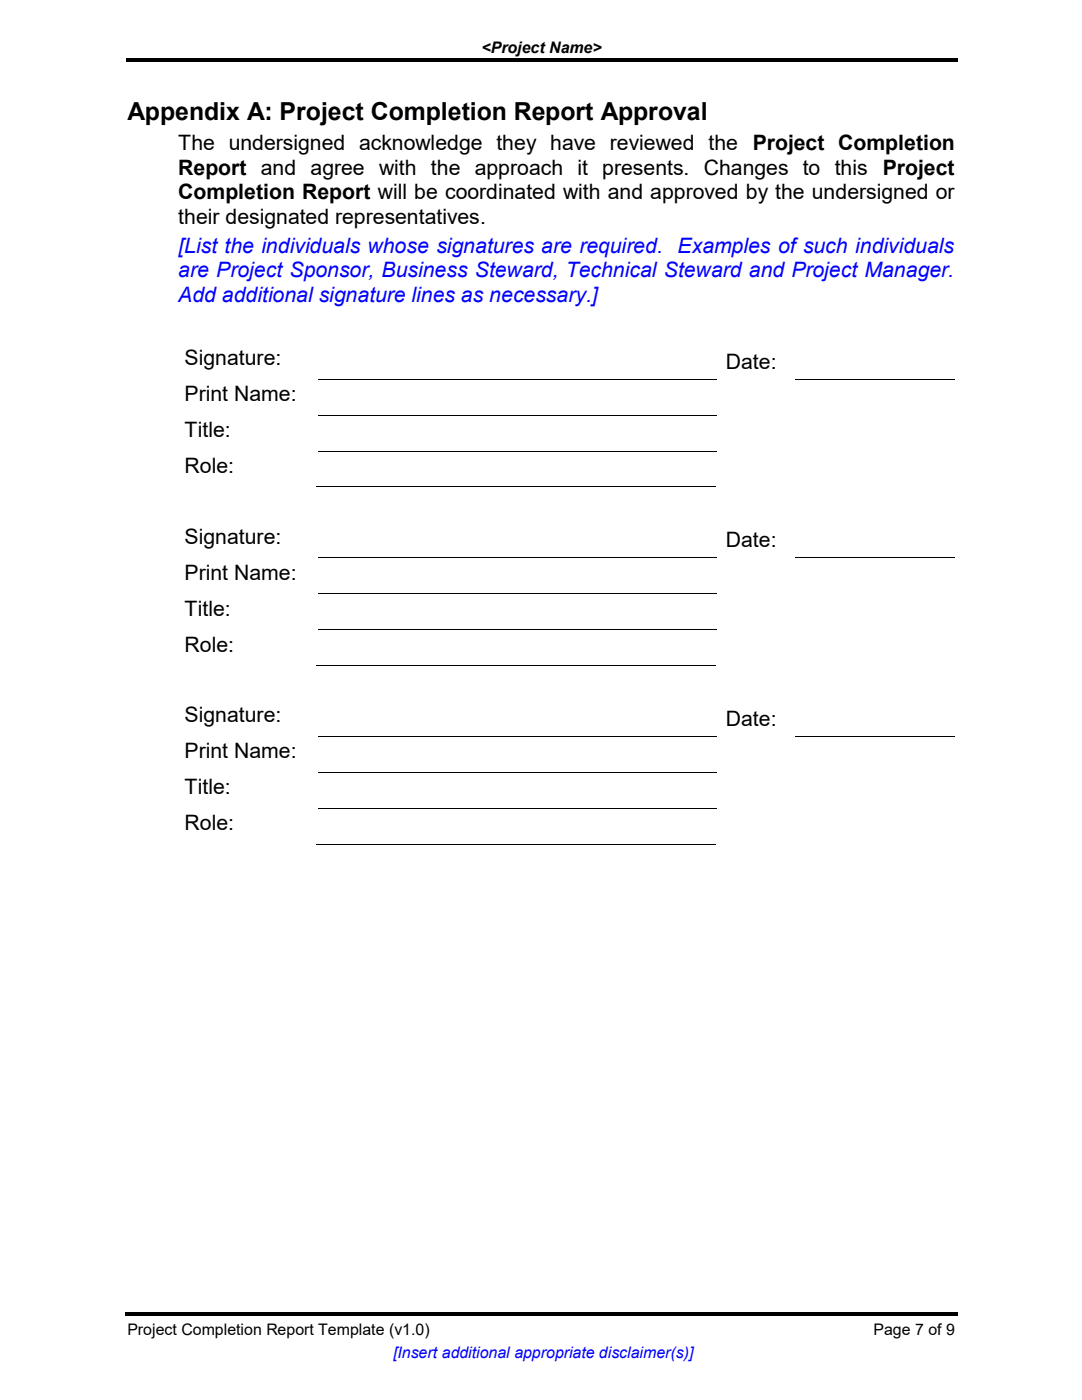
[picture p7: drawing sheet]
<svg xmlns="http://www.w3.org/2000/svg" width="216mm" height="279mm" viewBox="0 0 216 279" stroke-linecap="round" stroke-linejoin="round" font-family="sans-serif">
<defs><g id="words">
<text font-size="5" x="25.4" y="24">Appendix A: Project Completion Report Approval</text>
<g font-size="4.2">
<text x="35.6" y="30">The undersigned acknowledge they have reviewed the Project Completion</text>
<text x="35.6" y="34.9">Report and agree with the approach it presents. Changes to this</text>
<text x="176.1" y="34.9">Project</text>
<text x="35.6" y="39.8">Completion Report will be coordinated with and approved by the undersigned or</text>
<text x="35.6" y="44.6">their designated representatives.</text>
<text x="36.8" y="72.9">Signature:</text>
<text x="144.8" y="73.6">Date:</text>
<text x="36.8" y="80.1">Print Name:</text>
<text x="36.8" y="87.2">Title:</text>
<text x="36.8" y="94.4">Role:</text>
<text x="36.8" y="108.5">Signature:</text>
<text x="144.8" y="109.2">Date:</text>
<text x="36.8" y="115.7">Print Name:</text>
<text x="36.8" y="122.9">Title:</text>
<text x="36.8" y="130">Role:</text>
<text x="36.8" y="144.2">Signature:</text>
<text x="144.8" y="144.8">Date:</text>
<text x="36.8" y="151.3">Print Name:</text>
<text x="36.8" y="158.5">Title:</text>
<text x="36.8" y="165.6">Role:</text>
</g>
<g font-size="4.2" fill="#00f">
<text x="35.6" y="50.5">[List the individuals whose signatures are required. Examples of such individuals</text>
<text x="35.6" y="55.4">are Project Sponsor, Business Steward, Technical Steward and Project Manager.</text>
<text x="35.6" y="60.2">Add additional signature lines as necessary.]</text>
</g>
<g font-size="3.2">
<text x="96.1" y="10.6">&lt;Project Name&gt;</text>
<text x="25.4" y="266.4">Project Completion Report Template (v1.0)</text>
<text x="174.3" y="266.4">Page 7 of 9</text>
</g>
<text font-size="3.2" fill="#00f" x="78.4" y="271.1">[Insert additional appropriate disclaimer(s)]</text>
</g></defs>
<g fill="#000">
<path d="M25.2 11.6h165.9v.8h-165.9z" fill-rule="evenodd"/>
<path d="M24.9 262h166.2v.7h-166.2z" fill-rule="evenodd"/>
</g>
<g fill="none" stroke="#000" stroke-width=".2">
<path d="M63.4 75.7h79.5M158.8 75.7h31.7M63.2 97.2h79.7M63.4 82.9h79.5M63.4 90h79.5M63.4 111.3h79.5M63.4 118.5h79.5M158.8 111.3h31.7M63.2 132.8h79.7M63.4 125.7h79.5M63.4 147h79.5M63.4 154.1h79.5"/>
<path d="M158.8 147h31.7M63.2 168.5h79.7M63.4 161.3h79.5"/>
</g>
<use href="#words"/>
</svg>
